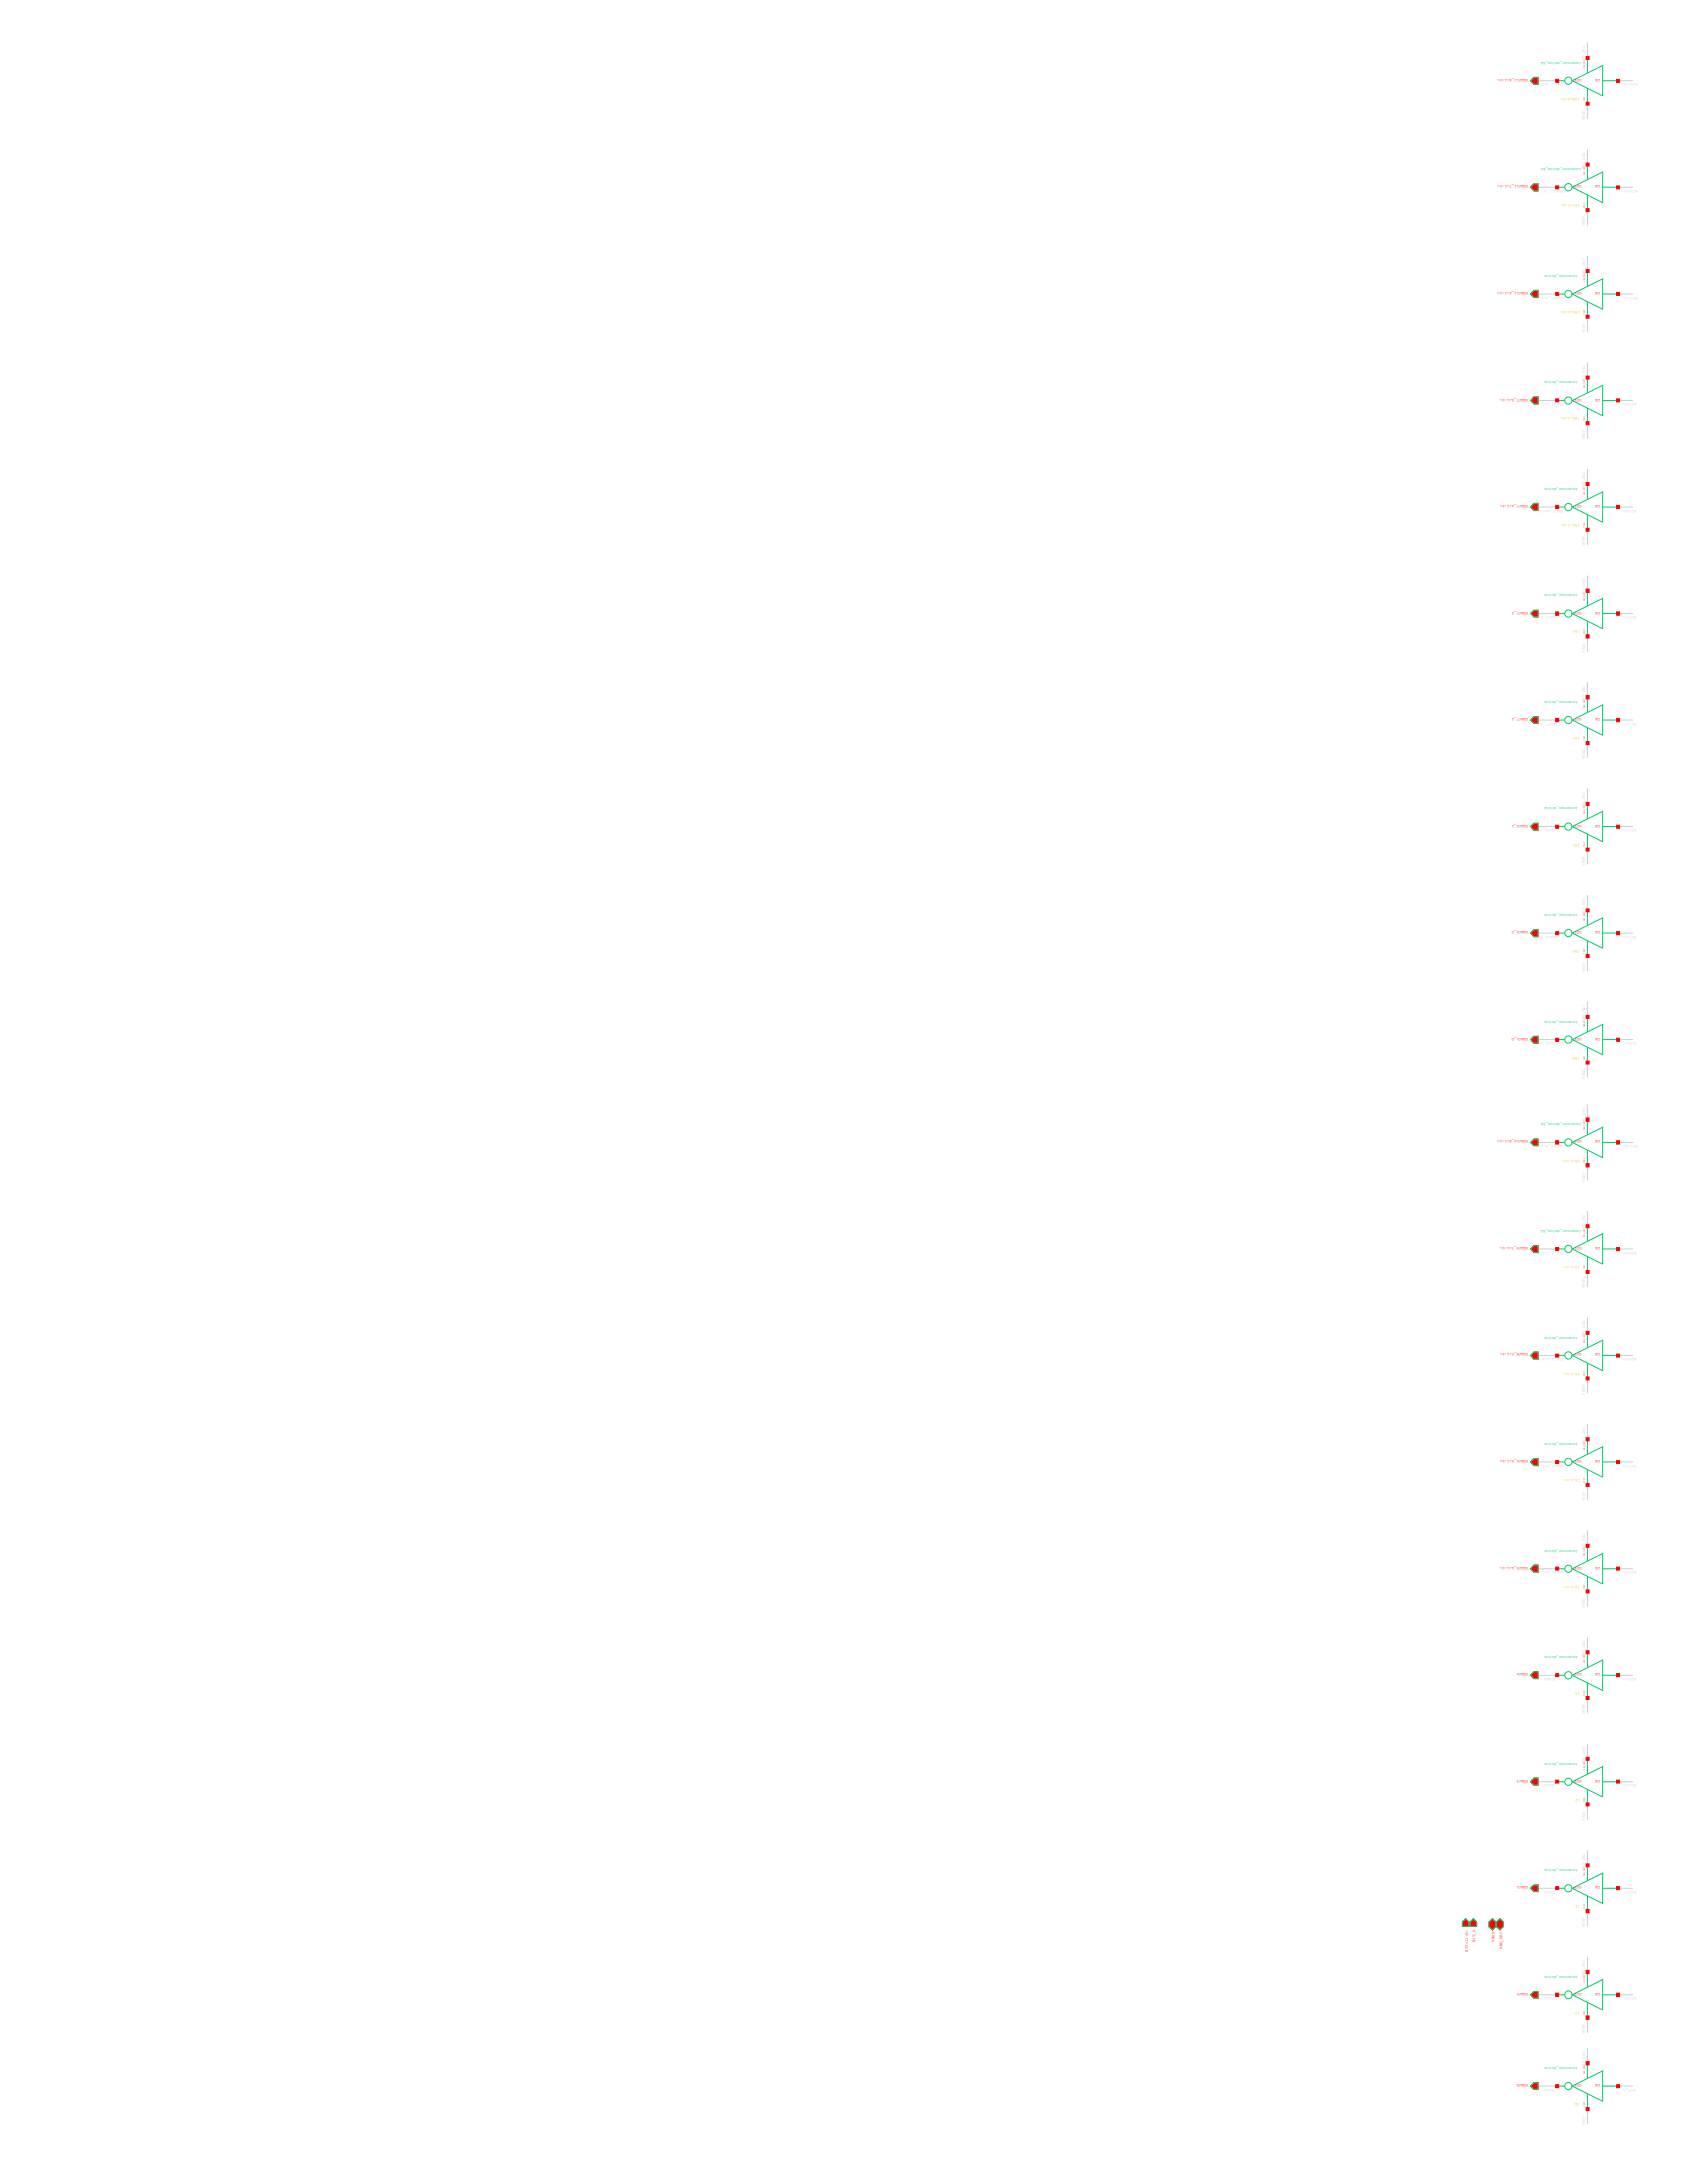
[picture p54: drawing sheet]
<svg xmlns="http://www.w3.org/2000/svg" width="216mm" height="279mm" viewBox="0 0 216 279" stroke-linecap="round" stroke-linejoin="round" font-family="sans-serif">
<defs><g id="words">
<g font-size=".5" fill="#f00">
<text x="195.6" y="10.1" transform="rotate(-180 195.6 10.1)">VDAC11_8&lt;1:0&gt;</text>
<text x="202.4" y="10.1" transform="rotate(-180 202.4 10.1)">OUT</text>
<text x="204.8" y="10.1" transform="rotate(-180 204.8 10.1)">IN</text>
<text x="195.6" y="23.7" transform="rotate(-180 195.6 23.7)">VDAC11_7&lt;1:0&gt;</text>
<text x="202.4" y="23.7" transform="rotate(-180 202.4 23.7)">OUT</text>
<text x="204.8" y="23.7" transform="rotate(-180 204.8 23.7)">IN</text>
<text x="195.6" y="37.4" transform="rotate(-180 195.6 37.4)">VDAC11_6&lt;1:0&gt;</text>
<text x="202.4" y="37.4" transform="rotate(-180 202.4 37.4)">OUT</text>
<text x="204.8" y="37.4" transform="rotate(-180 204.8 37.4)">IN</text>
<text x="195.6" y="51" transform="rotate(-180 195.6 51)">VDAC7_5&lt;1:0&gt;</text>
<text x="202.4" y="51" transform="rotate(-180 202.4 51)">OUT</text>
<text x="204.8" y="51" transform="rotate(-180 204.8 51)">IN</text>
<text x="195.6" y="64.6" transform="rotate(-180 195.6 64.6)">VDAC7_4&lt;1:0&gt;</text>
<text x="202.4" y="64.6" transform="rotate(-180 202.4 64.6)">OUT</text>
<text x="204.8" y="64.6" transform="rotate(-180 204.8 64.6)">IN</text>
<text x="195.6" y="78.3" transform="rotate(-180 195.6 78.3)">VDAC7_3</text>
<text x="202.4" y="78.3" transform="rotate(-180 202.4 78.3)">OUT</text>
<text x="204.8" y="78.3" transform="rotate(-180 204.8 78.3)">IN</text>
<text x="195.6" y="91.9" transform="rotate(-180 195.6 91.9)">VDAC7_2</text>
<text x="202.4" y="91.9" transform="rotate(-180 202.4 91.9)">OUT</text>
<text x="204.8" y="91.9" transform="rotate(-180 204.8 91.9)">IN</text>
<text x="195.6" y="105.5" transform="rotate(-180 195.6 105.5)">VDAC2_1</text>
<text x="202.4" y="105.5" transform="rotate(-180 202.4 105.5)">OUT</text>
<text x="204.8" y="105.5" transform="rotate(-180 204.8 105.5)">IN</text>
<text x="195.6" y="119.2" transform="rotate(-180 195.6 119.2)">VDAC2_0</text>
<text x="202.4" y="119.2" transform="rotate(-180 202.4 119.2)">OUT</text>
<text x="204.8" y="119.2" transform="rotate(-180 204.8 119.2)">IN</text>
<text x="195.6" y="132.8" transform="rotate(-180 195.6 132.8)">VDAC2_D</text>
<text x="202.4" y="132.8" transform="rotate(-180 202.4 132.8)">OUT</text>
<text x="204.8" y="132.8" transform="rotate(-180 204.8 132.8)">IN</text>
<text x="195.6" y="146" transform="rotate(-180 195.6 146)">VDAC10_8&lt;1:0&gt;</text>
<text x="202.4" y="146" transform="rotate(-180 202.4 146)">OUT</text>
<text x="204.8" y="146" transform="rotate(-180 204.8 146)">IN</text>
<text x="195.6" y="159.6" transform="rotate(-180 195.6 159.6)">VDAC9_7&lt;1:0&gt;</text>
<text x="202.4" y="159.6" transform="rotate(-180 202.4 159.6)">OUT</text>
<text x="204.8" y="159.6" transform="rotate(-180 204.8 159.6)">IN</text>
<text x="195.6" y="173.2" transform="rotate(-180 195.6 173.2)">VDAC8_6&lt;1:0&gt;</text>
<text x="202.4" y="173.2" transform="rotate(-180 202.4 173.2)">OUT</text>
<text x="204.8" y="173.2" transform="rotate(-180 204.8 173.2)">IN</text>
<text x="195.6" y="186.9" transform="rotate(-180 195.6 186.9)">VDAC6_5&lt;1:0&gt;</text>
<text x="202.4" y="186.9" transform="rotate(-180 202.4 186.9)">OUT</text>
<text x="204.8" y="186.9" transform="rotate(-180 204.8 186.9)">IN</text>
<text x="195.6" y="200.5" transform="rotate(-180 195.6 200.5)">VDAC5_4&lt;1:0&gt;</text>
<text x="202.4" y="200.5" transform="rotate(-180 202.4 200.5)">OUT</text>
<text x="204.8" y="200.5" transform="rotate(-180 204.8 200.5)">IN</text>
<text x="195.6" y="214.2" transform="rotate(-180 195.6 214.2)">VDAC4</text>
<text x="202.4" y="214.2" transform="rotate(-180 202.4 214.2)">OUT</text>
<text x="204.8" y="214.2" transform="rotate(-180 204.8 214.2)">IN</text>
<text x="195.6" y="227.8" transform="rotate(-180 195.6 227.8)">VDAC3</text>
<text x="202.4" y="227.8" transform="rotate(-180 202.4 227.8)">OUT</text>
<text x="204.8" y="227.8" transform="rotate(-180 204.8 227.8)">IN</text>
<text x="195.6" y="241.4" transform="rotate(-180 195.6 241.4)">VDAC1</text>
<text x="202.4" y="241.4" transform="rotate(-180 202.4 241.4)">OUT</text>
<text x="204.8" y="241.4" transform="rotate(-180 204.8 241.4)">IN</text>
<text x="187.8" y="249.8" transform="rotate(-90 187.8 249.8)">BIT&lt;11:0&gt;</text>
<text x="188.8" y="248.5" transform="rotate(-90 188.8 248.5)">BIT_D</text>
<text x="191.3" y="248.5" transform="rotate(-90 191.3 248.5)">VREF</text>
<text x="192.2" y="249.4" transform="rotate(-90 192.2 249.4)">GND_DAC</text>
<text x="195.6" y="255.1" transform="rotate(-180 195.6 255.1)">VDAC0</text>
<text x="202.4" y="255.1" transform="rotate(-180 202.4 255.1)">OUT</text>
<text x="204.8" y="255.1" transform="rotate(-180 204.8 255.1)">IN</text>
<text x="195.6" y="266.7" transform="rotate(-180 195.6 266.7)">VDACD</text>
<text x="202.4" y="266.7" transform="rotate(-180 202.4 266.7)">OUT</text>
<text x="204.8" y="266.7" transform="rotate(-180 204.8 266.7)">IN</text>
</g>
<g font-size=".5" fill="#ccccd9">
<text x="200.3" y="10.7" transform="rotate(-180 200.3 10.7)">VDAC11_8&lt;1:0&gt;</text>
<text x="202.8" y="8" transform="rotate(-90 202.8 8)">GND_DAC</text>
<text x="202.8" y="21.6" transform="rotate(-90 202.8 21.6)">GND_DAC</text>
<text x="200.3" y="24.3" transform="rotate(-180 200.3 24.3)">VDAC11_7&lt;1:0&gt;</text>
<text x="202.8" y="35.3" transform="rotate(-90 202.8 35.3)">GND_DAC</text>
<text x="200.3" y="38" transform="rotate(-180 200.3 38)">VDAC11_6&lt;1:0&gt;</text>
<text x="200.1" y="51.6" transform="rotate(-180 200.1 51.6)">VDAC7_5&lt;1:0&gt;</text>
<text x="202.8" y="48.9" transform="rotate(-90 202.8 48.9)">GND_DAC</text>
<text x="200.1" y="65.2" transform="rotate(-180 200.1 65.2)">VDAC7_4&lt;1:0&gt;</text>
<text x="202.8" y="62.5" transform="rotate(-90 202.8 62.5)">GND_DAC</text>
<text x="202.8" y="76.2" transform="rotate(-90 202.8 76.2)">GND_DAC</text>
<text x="199.4" y="78.9" transform="rotate(-180 199.4 78.9)">VDAC7_3</text>
<text x="202.8" y="89.8" transform="rotate(-90 202.8 89.8)">GND_DAC</text>
<text x="199.4" y="92.5" transform="rotate(-180 199.4 92.5)">VDAC7_2</text>
<text x="199.4" y="106.1" transform="rotate(-180 199.4 106.1)">VDAC2_1</text>
<text x="202.8" y="103.5" transform="rotate(-90 202.8 103.5)">GND_DAC</text>
<text x="199.4" y="119.8" transform="rotate(-180 199.4 119.8)">VDAC2_0</text>
<text x="202.8" y="117.1" transform="rotate(-90 202.8 117.1)">GND_DAC</text>
<text x="202.8" y="130.7" transform="rotate(-90 202.8 130.7)">GND_DAC</text>
<text x="199.4" y="133.4" transform="rotate(-180 199.4 133.4)">VDAC2_D</text>
<text x="202.8" y="143.9" transform="rotate(-90 202.8 143.9)">GND_DAC</text>
<text x="200.3" y="146.6" transform="rotate(-180 200.3 146.6)">VDAC10_8&lt;1:0&gt;</text>
<text x="200.1" y="160.2" transform="rotate(-180 200.1 160.2)">VDAC9_7&lt;1:0&gt;</text>
<text x="202.8" y="157.5" transform="rotate(-90 202.8 157.5)">GND_DAC</text>
<text x="200.1" y="173.8" transform="rotate(-180 200.1 173.8)">VDAC8_6&lt;1:0&gt;</text>
<text x="202.8" y="171.2" transform="rotate(-90 202.8 171.2)">GND_DAC</text>
<text x="202.8" y="184.8" transform="rotate(-90 202.8 184.8)">GND_DAC</text>
<text x="200.1" y="187.5" transform="rotate(-180 200.1 187.5)">VDAC6_5&lt;1:0&gt;</text>
<text x="200.1" y="201.1" transform="rotate(-180 200.1 201.1)">VDAC5_4&lt;1:0&gt;</text>
<text x="202.8" y="198.4" transform="rotate(-90 202.8 198.4)">GND_DAC</text>
<text x="202.8" y="212.1" transform="rotate(-90 202.8 212.1)">GND_DAC</text>
<text x="202.8" y="225.7" transform="rotate(-90 202.8 225.7)">GND_DAC</text>
<text x="199.1" y="228.4" transform="rotate(-180 199.1 228.4)">VDAC3</text>
<text x="202.8" y="239.3" transform="rotate(-90 202.8 239.3)">GND_DAC</text>
<text x="199.1" y="255.7" transform="rotate(-180 199.1 255.7)">VDAC0</text>
<text x="202.8" y="253" transform="rotate(-90 202.8 253)">GND_DAC</text>
<text x="199.1" y="267.3" transform="rotate(-180 199.1 267.3)">VDACD</text>
<text x="202.8" y="264.7" transform="rotate(-90 202.8 264.7)">GND_DAC</text>
</g>
<g font-size=".5" fill="#0c6">
<text x="202.4" y="7.9" transform="rotate(-180 202.4 7.9)">inverter_drive_X4</text>
<text x="202.4" y="21.5" transform="rotate(-180 202.4 21.5)">inverter_drive_X2</text>
<text x="201.9" y="35.2" transform="rotate(-180 201.9 35.2)">inverter_drive</text>
<text x="201.9" y="48.8" transform="rotate(-180 201.9 48.8)">inverter_drive</text>
<text x="201.9" y="62.4" transform="rotate(-180 201.9 62.4)">inverter_drive</text>
<text x="201.9" y="76.1" transform="rotate(-180 201.9 76.1)">inverter_drive</text>
<text x="201.9" y="89.7" transform="rotate(-180 201.9 89.7)">inverter_drive</text>
<text x="201.9" y="103.3" transform="rotate(-180 201.9 103.3)">inverter_drive</text>
<text x="201.9" y="117" transform="rotate(-180 201.9 117)">inverter_drive</text>
<text x="201.9" y="130.6" transform="rotate(-180 201.9 130.6)">inverter_drive</text>
<text x="202.4" y="143.8" transform="rotate(-180 202.4 143.8)">inverter_drive_X4</text>
<text x="202.4" y="157.4" transform="rotate(-180 202.4 157.4)">inverter_drive_X2</text>
<text x="201.9" y="171.1" transform="rotate(-180 201.9 171.1)">inverter_drive</text>
<text x="201.9" y="184.7" transform="rotate(-180 201.9 184.7)">inverter_drive</text>
<text x="201.9" y="198.3" transform="rotate(-180 201.9 198.3)">inverter_drive</text>
<text x="201.9" y="212" transform="rotate(-180 201.9 212)">inverter_drive</text>
<text x="201.9" y="225.6" transform="rotate(-180 201.9 225.6)">inverter_drive</text>
<text x="201.9" y="239.2" transform="rotate(-180 201.9 239.2)">inverter_drive</text>
<text x="201.9" y="252.9" transform="rotate(-180 201.9 252.9)">inverter_drive</text>
<text x="201.9" y="264.5" transform="rotate(-180 201.9 264.5)">inverter_drive</text>
</g>
<g font-size=".5" fill="#d9cc00">
<text x="202.2" y="12.5" transform="rotate(-180 202.2 12.5)">I98&lt;1:0&gt;</text>
<text x="202.2" y="26.2" transform="rotate(-180 202.2 26.2)">I97&lt;1:0&gt;</text>
<text x="202.2" y="39.8" transform="rotate(-180 202.2 39.8)">I96&lt;1:0&gt;</text>
<text x="202.2" y="53.4" transform="rotate(-180 202.2 53.4)">I95&lt;1:0&gt;</text>
<text x="202.2" y="67.1" transform="rotate(-180 202.2 67.1)">I94&lt;1:0&gt;</text>
<text x="202.2" y="80.7" transform="rotate(-180 202.2 80.7)">I93</text>
<text x="202.2" y="94.4" transform="rotate(-180 202.2 94.4)">I92</text>
<text x="202.2" y="108" transform="rotate(-180 202.2 108)">I91</text>
<text x="202.2" y="121.6" transform="rotate(-180 202.2 121.6)">I90</text>
<text x="202.2" y="135.3" transform="rotate(-180 202.2 135.3)">I9D</text>
<text x="202.2" y="148.4" transform="rotate(-180 202.2 148.4)">I8&lt;1:0&gt;</text>
<text x="202.2" y="162.1" transform="rotate(-180 202.2 162.1)">I7&lt;1:0&gt;</text>
<text x="202.2" y="175.7" transform="rotate(-180 202.2 175.7)">I6&lt;1:0&gt;</text>
<text x="202.2" y="189.3" transform="rotate(-180 202.2 189.3)">I5&lt;1:0&gt;</text>
<text x="202.2" y="202.9" transform="rotate(-180 202.2 202.9)">I4&lt;1:0&gt;</text>
<text x="202.2" y="216.6" transform="rotate(-180 202.2 216.6)">I3</text>
<text x="202.2" y="230.2" transform="rotate(-180 202.2 230.2)">I2</text>
<text x="202.2" y="243.8" transform="rotate(-180 202.2 243.8)">I1</text>
<text x="202.2" y="257.5" transform="rotate(-180 202.2 257.5)">I0</text>
<text x="202.2" y="269.2" transform="rotate(-180 202.2 269.2)">ID</text>
</g>
<g font-size=".3" fill="#f00">
<text x="202.8" y="8.8" transform="rotate(-90 202.8 8.8)">GND_DAC</text>
<text x="202.8" y="13" transform="rotate(-90 202.8 13)">VREF</text>
<text x="202.8" y="22.4" transform="rotate(-90 202.8 22.4)">GND_DAC</text>
<text x="202.8" y="26.6" transform="rotate(-90 202.8 26.6)">VREF</text>
<text x="202.8" y="40.3" transform="rotate(-90 202.8 40.3)">VREF</text>
<text x="202.8" y="36" transform="rotate(-90 202.8 36)">GND_DAC</text>
<text x="202.8" y="53.9" transform="rotate(-90 202.8 53.9)">VREF</text>
<text x="202.8" y="49.7" transform="rotate(-90 202.8 49.7)">GND_DAC</text>
<text x="202.8" y="63.3" transform="rotate(-90 202.8 63.3)">GND_DAC</text>
<text x="202.8" y="67.5" transform="rotate(-90 202.8 67.5)">VREF</text>
<text x="202.8" y="77" transform="rotate(-90 202.8 77)">GND_DAC</text>
<text x="202.8" y="81.2" transform="rotate(-90 202.8 81.2)">VREF</text>
<text x="202.8" y="94.8" transform="rotate(-90 202.8 94.8)">VREF</text>
<text x="202.8" y="90.6" transform="rotate(-90 202.8 90.6)">GND_DAC</text>
<text x="202.8" y="104.2" transform="rotate(-90 202.8 104.2)">GND_DAC</text>
<text x="202.8" y="108.4" transform="rotate(-90 202.8 108.4)">VREF</text>
<text x="202.8" y="117.9" transform="rotate(-90 202.8 117.9)">GND_DAC</text>
<text x="202.8" y="122" transform="rotate(-90 202.8 122)">VREF</text>
<text x="202.8" y="131.5" transform="rotate(-90 202.8 131.5)">GND_DAC</text>
<text x="202.8" y="135.7" transform="rotate(-90 202.8 135.7)">VREF</text>
<text x="202.8" y="148.8" transform="rotate(-90 202.8 148.8)">VREF</text>
<text x="202.8" y="144.7" transform="rotate(-90 202.8 144.7)">GND_DAC</text>
<text x="202.8" y="158.3" transform="rotate(-90 202.8 158.3)">GND_DAC</text>
<text x="202.8" y="162.5" transform="rotate(-90 202.8 162.5)">VREF</text>
<text x="202.8" y="171.9" transform="rotate(-90 202.8 171.9)">GND_DAC</text>
<text x="202.8" y="176.1" transform="rotate(-90 202.8 176.1)">VREF</text>
<text x="202.8" y="185.6" transform="rotate(-90 202.8 185.6)">GND_DAC</text>
<text x="202.8" y="189.8" transform="rotate(-90 202.8 189.8)">VREF</text>
<text x="202.8" y="203.4" transform="rotate(-90 202.8 203.4)">VREF</text>
<text x="202.8" y="199.2" transform="rotate(-90 202.8 199.2)">GND_DAC</text>
<text x="202.8" y="212.9" transform="rotate(-90 202.8 212.9)">GND_DAC</text>
<text x="202.8" y="217" transform="rotate(-90 202.8 217)">VREF</text>
<text x="202.8" y="226.5" transform="rotate(-90 202.8 226.5)">GND_DAC</text>
<text x="202.8" y="230.7" transform="rotate(-90 202.8 230.7)">VREF</text>
<text x="202.8" y="244.3" transform="rotate(-90 202.8 244.3)">VREF</text>
<text x="202.8" y="240.1" transform="rotate(-90 202.8 240.1)">GND_DAC</text>
<text x="202.8" y="257.9" transform="rotate(-90 202.8 257.9)">VREF</text>
<text x="202.8" y="253.8" transform="rotate(-90 202.8 253.8)">GND_DAC</text>
<text x="202.8" y="269.6" transform="rotate(-90 202.8 269.6)">VREF</text>
<text x="202.8" y="265.4" transform="rotate(-90 202.8 265.4)">GND_DAC</text>
</g>
</g></defs>
<g fill="none" stroke="#0c6" stroke-width=".13">
<path d="M199.3 10.3h.9M201.2 10.3l3.9-1.9v3.9zM203.2 7.4v2M203.2 11.3v2M205.1 10.3h2M199.3 37.6h.9M199.3 24h.9M201.2 37.6l3.9-1.9v3.9zM201.2 24l3.9-2v4zM203.2 34.7v2M203.2 38.6v2M203.2 21v2"/>
<path d="M203.2 24.9v2M205.1 37.6h2M205.1 24h2M199.3 51.3h.9M201.2 51.3l3.9-2v3.9zM203.2 48.3v2M203.2 52.2v2M205.1 51.3h2M199.3 78.5h.9M199.3 64.9h.9M201.2 78.5l3.9-1.9v3.9zM201.2 64.9l3.9-2v3.9z"/>
<path d="M203.2 75.6v2M203.2 79.5v1.9M203.2 62v1.9M203.2 65.9v1.9M205.1 78.5h2M205.1 64.9h2M199.3 92.2h.9M201.2 92.2l3.9-2v3.9zM203.2 89.2v2M203.2 93.1v2M205.1 92.2h2M199.3 119.4h.9"/>
<path d="M199.3 105.8h.9M201.2 119.4l3.9-1.9v3.9zM201.2 105.8l3.9-2v3.9zM203.2 116.5v1.9M203.2 102.9v1.9M203.2 106.8v1.9M205.1 119.4h2M205.1 105.8h2M199.3 133.1h.9M201.2 133.1l3.9-2v3.9zM203.2 130.1v2M203.2 134v2"/>
<path d="M203.2 120.4v1.9M205.1 133.1h2M199.3 159.9h.9M199.3 146.2h.9M201.2 159.9l3.9-2v3.9zM201.2 146.2l3.9-1.9v3.9zM203.2 156.9v2M203.2 143.3v1.9M203.2 147.2v1.9M205.1 159.9h2M205.1 146.2h2M199.3 173.5h.9"/>
<path d="M201.2 173.5l3.9-2v3.9zM203.2 170.6v1.9M203.2 174.5v1.9M203.2 160.8v2M205.1 173.5h2M199.3 187.1h.9M201.2 187.1l3.9-1.9v3.9zM203.2 197.9v1.9M203.2 184.2v1.9M203.2 188.1v1.9M205.1 187.1h2M199.3 214.4h.9"/>
<path d="M199.3 200.8h.9M201.2 214.4l3.9-1.9v3.9zM201.2 200.8l3.9-2v3.9zM203.2 211.5v1.9M203.2 215.4v1.9M203.2 201.8v1.9M205.1 214.4h2M205.1 200.8h2M199.3 228h.9M201.2 228l3.9-1.9v3.9zM203.2 238.8v1.9M203.2 225.1v2"/>
<path d="M203.2 229v2M205.1 228h2M199.3 255.3h.9M199.3 241.7h.9M201.2 255.3l3.9-1.9v3.9zM201.2 241.7l3.9-2v3.9zM203.2 252.4v1.9M203.2 256.3v1.9M203.2 242.7v1.9M205.1 255.3h2M205.1 241.7h2M199.3 267h.9"/>
<path d="M201.2 267l3.9-2v3.9zM203.2 264.1v1.9M203.2 268v1.9M205.1 267h2"/>
<circle cx="200.7" cy="10.3" r=".47"/>
<circle cx="200.7" cy="37.6" r=".47"/>
<circle cx="200.7" cy="24" r=".47"/>
<circle cx="200.7" cy="51.3" r=".47"/>
<circle cx="200.7" cy="78.5" r=".47"/>
<circle cx="200.7" cy="64.9" r=".47"/>
<circle cx="200.7" cy="92.2" r=".47"/>
<circle cx="200.7" cy="119.4" r=".47"/>
<circle cx="200.7" cy="105.8" r=".47"/>
<circle cx="200.7" cy="133.1" r=".47"/>
<circle cx="200.7" cy="159.9" r=".47"/>
<circle cx="200.7" cy="146.2" r=".47"/>
<circle cx="200.7" cy="173.5" r=".47"/>
<circle cx="200.7" cy="187.1" r=".47"/>
<circle cx="200.7" cy="214.4" r=".47"/>
<circle cx="200.7" cy="200.8" r=".47"/>
<circle cx="200.7" cy="228" r=".47"/>
<circle cx="200.7" cy="255.3" r=".49"/>
<circle cx="200.7" cy="241.7" r=".47"/>
<circle cx="200.7" cy="267" r=".47"/>
</g>
<g fill="none" stroke="#ccccd9" stroke-width=".13">
<path d="M196.9 10.3h2.4M203.2 5.5v1.9M203.2 13.3v1.9M203.2 19.1v1.9M207.1 10.3h1.9M196.9 37.6h2.4M196.9 24h2.4M203.2 26.9v2M203.2 32.8v1.9M207.1 37.6h1.9M207.1 24h1.9M196.9 51.3h2.4"/>
<path d="M203.2 40.6v1.9M203.2 46.4v1.9M203.2 54.2v1.9M207.1 51.3h1.9M196.9 78.5h2.4M196.9 64.9h2.4M203.2 60v2M203.2 67.8v2M203.2 73.7v1.9M207.1 78.5h1.9M207.1 64.9h1.9M196.9 92.2h2.4"/>
<path d="M203.2 81.4v2M203.2 87.3v1.9M203.2 95.1v1.9M207.1 92.2h1.9M196.9 119.4h2.4M196.9 105.8h2.4M203.2 100.9v2M203.2 108.7v2M203.2 114.6v1.9M207.1 119.4h1.9M207.1 105.8h1.9M196.9 133.1h2.4"/>
<path d="M203.2 122.3v2M203.2 128.2v1.9M203.2 136v1.9M207.1 133.1h1.9M196.9 159.9h2.4M196.9 146.2h2.4M203.2 141.4v1.9M203.2 149.1v2M203.2 155v1.9M207.1 159.9h1.9M207.1 146.2h1.9M196.9 173.5h2.4"/>
<path d="M203.2 162.8v1.9M203.2 168.6v2M203.2 176.4v2M207.1 173.5h1.9M196.9 187.1h2.4M203.2 182.2v2M203.2 190v2M203.2 195.9v2M207.1 187.1h1.9M196.9 214.4h2.4M196.9 200.8h2.4M203.2 203.7v2"/>
<path d="M203.2 209.6v1.9M203.2 217.3v2M207.1 214.4h1.9M207.1 200.8h1.9M196.9 228h2.4M203.2 223.2v1.9M203.2 231v1.9M203.2 236.8v2M207.1 228h1.9M196.9 255.3h2.4M196.9 241.7h2.4M203.2 244.6v1.9"/>
<path d="M203.2 250.4v2M203.2 258.2v2M207.1 255.3h1.9M207.1 241.7h1.9M196.9 267h2.4M203.2 262.1v2M203.2 269.9v2M207.1 267h1.9"/>
</g>
<g fill="#f00" stroke="#f00" stroke-width=".13">
<path d="M195.9 267l.4-.4h.5v.8h-.5z"/>
<path d="M206.9 266.8h.4v.4h-.4z"/>
<path d="M203 263.9h.4v.4h-.4z"/>
<path d="M203 269.7h.4v.4h-.4z"/>
<path d="M199.1 266.8h.4v.4h-.4z"/>
<path d="M195.9 255.3l.4-.4h.5v.8h-.5z"/>
<path d="M206.9 255.1h.4v.4h-.4z"/>
<path d="M203 252.2h.4v.4h-.4z"/>
<path d="M203 258h.4v.4h-.4z"/>
<path d="M199.1 255.1h.4v.4h-.4z"/>
<path d="M191.5 246l.5-.4 .4 .4v.6l-.4 .4-.5-.4z"/>
<path d="M190.5 246l.5-.4 .4 .4v.6l-.4 .4-.5-.4z"/>
<path d="M188.1 246l.5-.4 .4 .4v.5h-.9z"/>
</g>
<path d="M187.2 246l.4-.4 .4 .4v.5h-.8z" fill="#f00"/>
<path d="M187.2 246l.4-.4 .4 .4v.5h-.8z" fill="none" stroke="#f00" stroke-width=".13"/>
<g fill="#f00" stroke="#f00" stroke-width=".13">
<path d="M195.9 241.7l.4-.4h.5v.8h-.5z"/>
<path d="M206.9 241.5h.4v.4h-.4z"/>
<path d="M203 238.5h.4v.4h-.4z"/>
<path d="M203 244.4h.4v.4h-.4z"/>
<path d="M199.1 241.5h.4v.4h-.4z"/>
<path d="M196.3 227.6h.5v.9h-.5l-.4-.5z"/>
<path d="M206.9 227.8h.4v.4h-.4z"/>
<path d="M203 224.9h.4v.4h-.4z"/>
<path d="M203 230.8h.4v.3h-.4z"/>
<path d="M199.1 227.8h.4v.4h-.4z"/>
<path d="M196.3 214h.5v.8h-.5l-.4-.4z"/>
<path d="M206.9 214.2h.4v.4h-.4z"/>
<path d="M203 211.3h.4v.4h-.4z"/>
<path d="M203 217.1h.4v.4h-.4z"/>
<path d="M199.1 214.2h.4v.4h-.4z"/>
<path d="M196.3 200.3h.5v.9h-.5l-.4-.4z"/>
<path d="M206.9 200.6h.4v.4h-.4z"/>
<path d="M203 197.7h.4v.3h-.4z"/>
<path d="M203 203.5h.4v.4h-.4z"/>
<path d="M199.1 200.6h.4v.4h-.4z"/>
<path d="M195.9 187.1l.4-.4h.5v.9h-.5z"/>
<path d="M206.9 186.9h.4v.4h-.4z"/>
<path d="M203 184h.4v.4h-.4z"/>
<path d="M203 189.9h.4v.3h-.4z"/>
<path d="M199.1 186.9h.4v.4h-.4z"/>
<path d="M195.9 173.5l.4-.4h.5v.8h-.5z"/>
<path d="M206.9 173.3h.4v.4h-.4z"/>
<path d="M203 170.4h.4v.4h-.4z"/>
<path d="M203 176.2h.4v.4h-.4z"/>
<path d="M199.1 173.3h.4v.4h-.4z"/>
<path d="M195.9 159.9l.4-.5h.5v.9h-.5z"/>
<path d="M206.9 159.7h.4v.4h-.4z"/>
<path d="M203 156.8h.4v.3h-.4z"/>
<path d="M203 162.6h.4v.4h-.4z"/>
<path d="M199.1 159.7h.4v.4h-.4z"/>
<path d="M195.9 146.2l.4-.4h.5v.8h-.5z"/>
<path d="M206.9 146h.4v.4h-.4z"/>
<path d="M203 143.1h.4v.4h-.4z"/>
<path d="M203 148.9h.4v.5h-.4z"/>
<path d="M199.1 146h.4v.4h-.4z"/>
<path d="M195.9 133.1l.4-.5h.5v.9h-.5z"/>
<path d="M206.9 132.9h.4v.4h-.4z"/>
<path d="M203 130h.4v.3h-.4z"/>
<path d="M203 135.8h.4v.4h-.4z"/>
<path d="M199.1 132.9h.4v.4h-.4z"/>
<path d="M195.9 119.4l.4-.4h.5v.9h-.5z"/>
<path d="M206.9 119.3h.4v.3h-.4z"/>
<path d="M203 116.3h.4v.4h-.4z"/>
<path d="M203 122.2h.4v.4h-.4z"/>
<path d="M199.1 119.3h.4v.3h-.4z"/>
<path d="M195.9 105.8l.4-.4h.5v.9h-.5z"/>
<path d="M206.9 105.6h.4v.4h-.4z"/>
<path d="M203 102.7h.4v.4h-.4z"/>
<path d="M203 108.5h.4v.4h-.4z"/>
<path d="M199.1 105.6h.4v.4h-.4z"/>
<path d="M196.3 91.7h.5v.9h-.5l-.4-.4z"/>
<path d="M206.9 91.9h.4v.5h-.4z"/>
<path d="M203 89h.4v.5h-.4z"/>
<path d="M203 94.9h.4v.4h-.4z"/>
<path d="M199.1 91.9h.4v.5h-.4z"/>
<path d="M195.9 78.5l.4-.4h.5v.9h-.5z"/>
<path d="M206.9 78.3h.4v.4h-.4z"/>
<path d="M203 75.4h.4v.4h-.4z"/>
<path d="M203 81.2h.4v.5h-.4z"/>
<path d="M199.1 78.3h.4v.4h-.4z"/>
<path d="M196.3 64.4h.5v.9h-.5l-.4-.4z"/>
<path d="M206.9 64.7h.4v.4h-.4z"/>
<path d="M203 61.8h.4v.3h-.4z"/>
<path d="M203 67.6h.4v.4h-.4z"/>
<path d="M199.1 64.7h.4v.4h-.4z"/>
<path d="M196.3 50.8h.5v.9h-.5l-.4-.4z"/>
<path d="M206.9 51.1h.4v.3h-.4z"/>
<path d="M203 48.1h.4v.4h-.4z"/>
<path d="M203 54h.4v.4h-.4z"/>
<path d="M199.1 51.1h.4v.3h-.4z"/>
<path d="M196.3 37.2h.5v.9h-.5l-.4-.5z"/>
<path d="M206.9 37.4h.4v.4h-.4z"/>
<path d="M203 34.5h.4v.4h-.4z"/>
<path d="M203 40.3h.4v.4h-.4z"/>
<path d="M199.1 37.4h.4v.4h-.4z"/>
<path d="M196.3 23.5h.5v.9h-.5l-.4-.4z"/>
<path d="M206.9 23.8h.4v.4h-.4z"/>
<path d="M203 20.9h.4v.4h-.4z"/>
<path d="M203 26.7h.4v.4h-.4z"/>
<path d="M199.1 23.8h.4v.4h-.4z"/>
<path d="M195.9 10.3l.4-.4h.5v.9h-.5z"/>
<path d="M206.9 10.2h.4v.3h-.4z"/>
<path d="M203 7.2h.4v.4h-.4z"/>
<path d="M203 13.1h.4v.4h-.4z"/>
<path d="M199.1 10.2h.4v.3h-.4z"/>
</g>
<g fill="none" stroke="#0c6" stroke-width=".13">
<path d="M195.9 10.3l.4-.4h.5v.9h-.5zM196.3 37.2h.5v.9h-.5l-.4-.5zM196.3 23.5h.5v.9h-.5l-.4-.4zM196.3 50.8h.5v.9h-.5l-.4-.4zM195.9 78.5l.4-.4h.5v.9h-.5zM196.3 64.4h.5v.9h-.5l-.4-.4zM195.9 92.2l.4-.5h.5v.9h-.5zM195.9 119.4l.4-.4h.5v.9h-.5zM196.3 105.4h.5v.9h-.5l-.4-.5zM195.9 133.1l.4-.5h.5v.9h-.5zM195.9 159.9l.4-.5h.5v.9h-.5zM195.9 146.2l.4-.4h.5v.8h-.5z"/>
<path d="M195.9 173.5l.4-.4h.5v.8h-.5zM195.9 187.1l.4-.4h.5v.9h-.5zM196.3 214h.5v.8h-.5l-.4-.4zM196.3 200.3h.5v.9h-.5l-.4-.4zM196.3 227.6h.5v.9h-.5l-.4-.5zM187.2 246l.4-.4 .4 .4v.5h-.8zM188.1 246l.5-.4 .4 .4v.5h-.9zM190.5 246l.5-.4 .4 .4v.6l-.4 .4-.5-.4zM191.5 246l.5-.4 .4 .4v.6l-.4 .4-.5-.4zM195.9 255.3l.4-.4h.5v.8h-.5zM195.9 241.7l.4-.4h.5v.8h-.5zM195.9 267l.4-.4h.5v.8h-.5z"/>
</g>
<use href="#words"/>
</svg>
